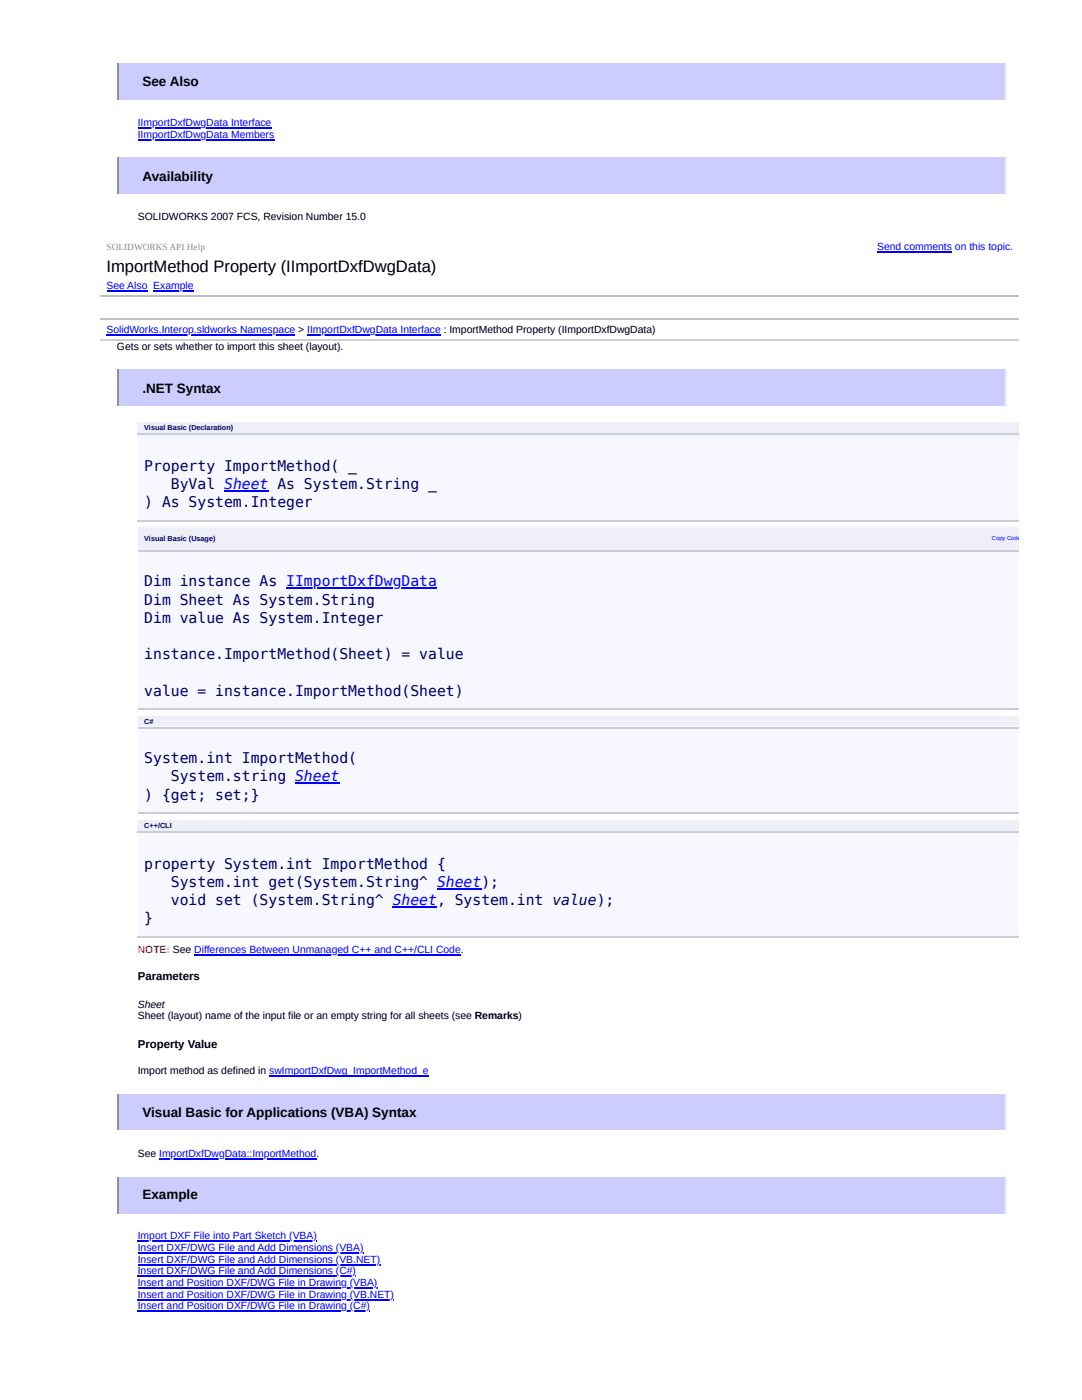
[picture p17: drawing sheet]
<svg xmlns="http://www.w3.org/2000/svg" width="216mm" height="279mm" viewBox="0 0 216 279" stroke-linecap="round" stroke-linejoin="round" font-family="sans-serif">
<defs><g id="words">
<text font-size="3.3" x="21.3" y="54.2">ImportMethod Property (IImportDxfDwgData)</text>
<g font-size="2.9" fill="#006">
<text x="28.8" y="93.9">Property ImportMethod( _</text>
<text x="28.8" y="101.2">) As System.Integer</text>
<text x="34.1" y="97.6">ByVal Sheet As System.String _</text>
<text x="28.8" y="117">Dim instance As IImportDxfDwgData</text>
<text x="28.8" y="120.7">Dim Sheet As System.String</text>
<text x="28.8" y="124.3">Dim value As System.Integer</text>
<text x="28.8" y="131.6">instance.ImportMethod(Sheet) = value</text>
<text x="28.8" y="138.8">value = instance.ImportMethod(Sheet)</text>
<text x="28.8" y="152.3">System.int ImportMethod(</text>
<text x="34.1" y="156">System.string Sheet</text>
<text x="28.8" y="159.6">) {get; set;}</text>
<text x="28.8" y="173.4">property System.int ImportMethod {</text>
<text x="34.1" y="177">System.int get(System.String^ Sheet);</text>
<text x="28.8" y="184.3">}</text>
<text x="34.1" y="180.6">void set (System.String^ Sheet, System.int value);</text>
</g>
<g font-size="2.7">
<text x="28.4" y="17.1">See Also</text>
<text x="28.4" y="36.1">Availability</text>
<text x="28.4" y="78.4">.NET Syntax</text>
<text x="28.4" y="222.9">Visual Basic for Applications (VBA) Syntax</text>
<text x="28.4" y="239.3">Example</text>
</g>
<g font-size="2.3">
<text x="27.5" y="195.7">Parameters</text>
<text x="27.5" y="209.2">Property Value</text>
</g>
<g font-size="2.1" fill="#00f">
<text x="27.5" y="25.2">IImportDxfDwgData Interface</text>
<text x="27.5" y="27.5">IImportDxfDwgData Members</text>
<text x="175" y="49.8">Send comments on this topic.</text>
<text x="21.3" y="57.6">See Also Example</text>
<text x="21.3" y="66.4">SolidWorks.Interop.sldworks Namespace &gt; IImportDxfDwgData Interface : ImportMethod Property (IImportDxfDwgData)</text>
<text x="27.5" y="247.3">Import DXF File into Part Sketch (VBA)</text>
<text x="27.5" y="249.7">Insert DXF/DWG File and Add Dimensions (VBA)</text>
<text x="27.5" y="252">Insert DXF/DWG File and Add Dimensions (VB.NET)</text>
<text x="27.5" y="254.3">Insert DXF/DWG File and Add Dimensions (C#)</text>
<text x="27.5" y="256.7">Insert and Position DXF/DWG File in Drawing (VBA)</text>
<text x="27.5" y="259">Insert and Position DXF/DWG File in Drawing (VB.NET)</text>
<text x="27.5" y="261.3">Insert and Position DXF/DWG File in Drawing (C#)</text>
</g>
<g font-size="2.1">
<text x="27.5" y="43.8">SOLIDWORKS 2007 FCS, Revision Number 15.0</text>
<text x="23.3" y="69.8">Gets or sets whether to import this sheet (layout).</text>
<text x="27.5" y="201.1">Sheet</text>
<text x="27.5" y="203.5">Sheet (layout) name of the input file or an empty string for all sheets (see Remarks)</text>
<text x="27.5" y="214.4">Import method as defined in swImportDxfDwg_ImportMethod_e</text>
<text x="27.5" y="231">See ImportDxfDwgData::ImportMethod.</text>
</g>
<text font-size="2.1" fill="#f00" x="27.5" y="190.2">NOTE: See Differences Between Unmanaged C++ and C++/CLI Code.</text>
<text font-size="1.9" fill="#8c8c8c" x="21.3" y="49.8">SOLIDWORKS API Help</text>
<g font-size="1.4" fill="#006">
<text x="28.8" y="85.9">Visual Basic (Declaration)</text>
<text x="28.8" y="107.9">Visual Basic (Usage)</text>
<text x="28.8" y="144.5">C#</text>
<text x="28.8" y="165.3">C++/CLI</text>
</g>
<text font-size="1.2" fill="#00f" x="197.9" y="107.9">Copy Code</text>
</g></defs>
<path d="M23.3 12.7h177.6v7.3h-177.6z" fill="#ccf"/>
<path d="M200.7 12.7v7.3" fill="none" stroke="#eee" stroke-width=".26"/>
<path d="M23.5 12.7v7.3" fill="none" stroke="#9a9a9a" stroke-width=".26"/>
<path d="M23.3 31.4h177.6v7.3h-177.6z" fill="#ccf"/>
<path d="M200.7 31.4v7.3" fill="none" stroke="#eee" stroke-width=".26"/>
<path d="M23.5 31.4v7.3" fill="none" stroke="#9a9a9a" stroke-width=".26"/>
<path d="M20 47.2h183.2v20.8h-183.2z" fill="#fff"/>
<path d="M20 59h183.2M20 63.7h183.2" fill="none" stroke="#c0c0c0" stroke-width=".26"/>
<path d="M20 63.8h183.2v3.9h-183.2z" fill="#fff"/>
<path d="M20 67.9h183.2" fill="none" stroke="#d0d0d0" stroke-width=".26"/>
<path d="M23.3 73.7h177.6v7.3h-177.6z" fill="#ccf"/>
<path d="M200.7 73.7v7.3" fill="none" stroke="#eee" stroke-width=".26"/>
<path d="M23.5 73.7v7.3" fill="none" stroke="#9a9a9a" stroke-width=".26"/>
<g fill="#efeff7">
<path d="M27.5 84.3h154.7v2.4h-154.7z"/>
<path d="M182.2 84.3h21v2.4h-21z"/>
</g>
<path d="M27.5 86.7h175.7v17.1h-175.7z" fill="#f7f7ff"/>
<path d="M27.5 86.5h175.7M27.5 103.9h175.7" fill="none" stroke="#c8cdde" stroke-width=".26"/>
<g fill="#efeff7">
<path d="M27.5 105.4h102.5v4.4h-102.5z"/>
<path d="M130 105.4h73.2v4.4h-73.2z"/>
</g>
<path d="M27.5 109.8h175.7v31.6h-175.7z" fill="#f7f7ff"/>
<path d="M27.5 109.9h175.7M27.5 141.6h175.7" fill="none" stroke="#c8cdde" stroke-width=".26"/>
<g fill="#efeff7">
<path d="M27.5 143h105.9v2.1h-105.9z"/>
<path d="M133.4 143h69.8v2.1h-69.8z"/>
</g>
<path d="M27.5 145.1h175.7v17.4h-175.7z" fill="#f7f7ff"/>
<path d="M27.5 145.2h175.7M27.5 162.3h175.7" fill="none" stroke="#c8cdde" stroke-width=".26"/>
<g fill="#efeff7">
<path d="M27.5 163.8h129.5v2.3h-129.5z"/>
<path d="M157 163.8h46.2v2.3h-46.2z"/>
</g>
<path d="M27.5 166.1h175.7v20.7h-175.7z" fill="#f7f7ff"/>
<path d="M27.5 166h175.7M27.5 187h175.7" fill="none" stroke="#c8cdde" stroke-width=".26"/>
<path d="M23.3 218.5h177.6v7h-177.6z" fill="#ccf"/>
<path d="M200.7 218.5v7" fill="none" stroke="#eee" stroke-width=".26"/>
<path d="M23.5 218.5v7" fill="none" stroke="#9a9a9a" stroke-width=".26"/>
<path d="M23.3 234.9h177.6v7.2h-177.6z" fill="#ccf"/>
<path d="M200.7 234.9v7.2" fill="none" stroke="#eee" stroke-width=".26"/>
<path d="M23.5 234.9v7.2" fill="none" stroke="#9a9a9a" stroke-width=".26"/>
<g fill="none" stroke="#00f" stroke-width=".26">
<path d="M27.5 25.5h26.7M27.5 27.9h27.2M21.3 58h8.1M30.6 58h8M175 50.2h15M21.3 66.8h37.6M61.3 66.8h26.7M44.7 98h8.9M57.1 117.4h30.1M58.9 156.4h8.8M87.2 177.4h8.9M38.8 190.6h53.2"/>
<path d="M78.4 181h8.8M53.7 214.7h31.8M31.8 231.4h31.3M27.5 247.7h35.7M27.5 250h45.1M27.5 252.4h48.4M27.5 254.7h43.6M27.5 257.1h47.8M27.5 259.4h51.1M27.5 261.7h46.3"/>
</g>
<use href="#words"/>
</svg>
